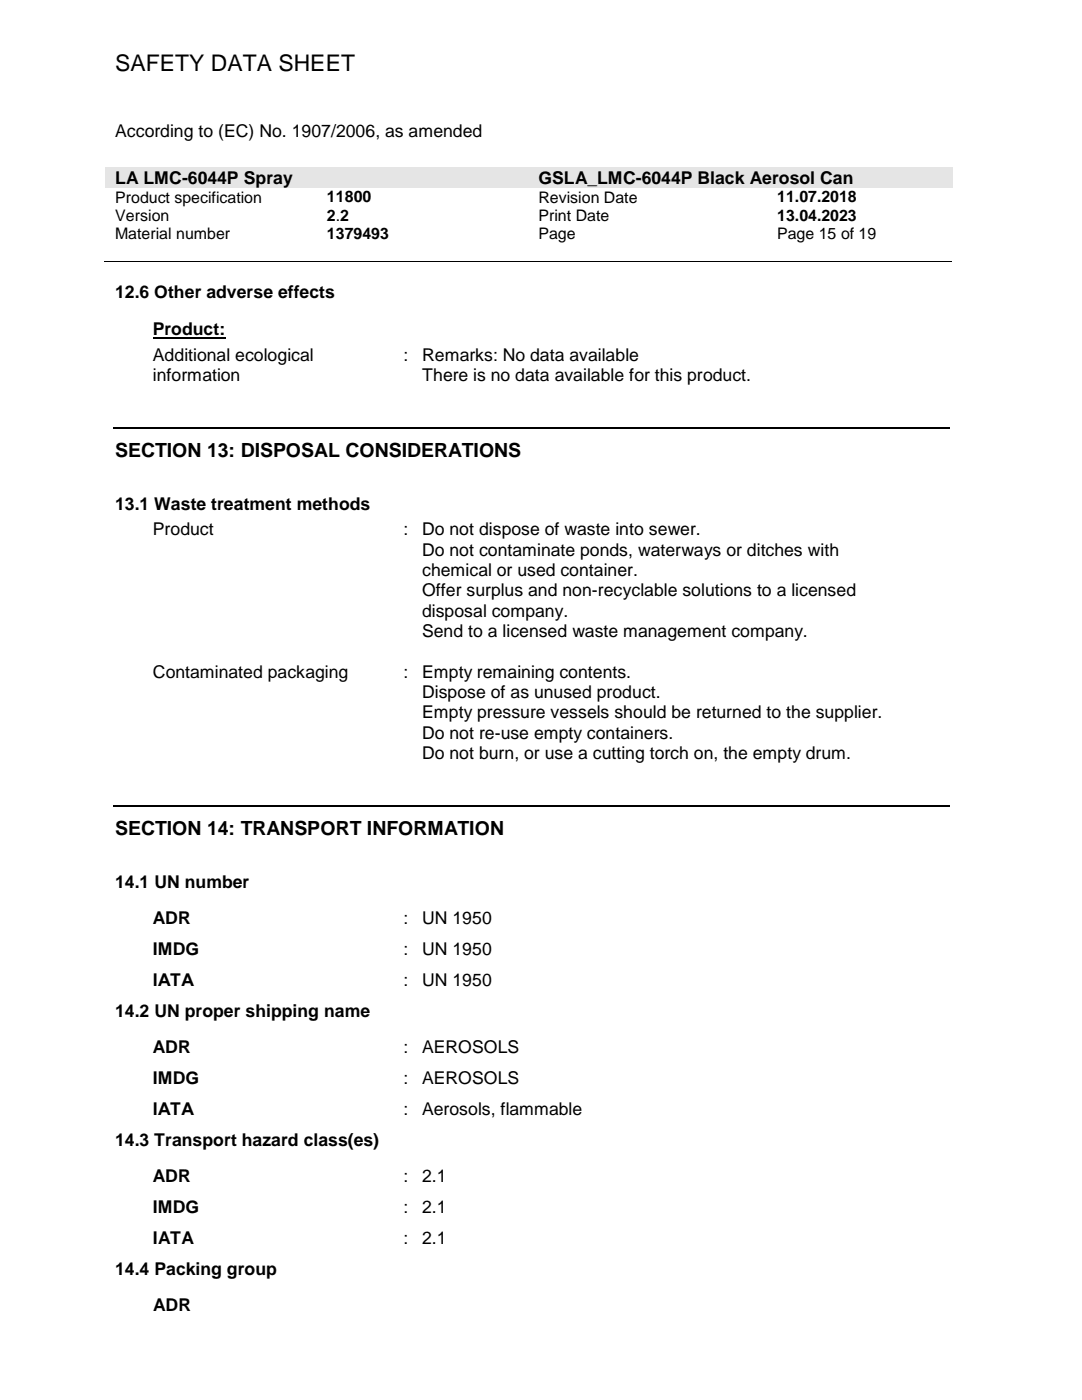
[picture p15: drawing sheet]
<svg xmlns="http://www.w3.org/2000/svg" width="216mm" height="279mm" viewBox="0 0 216 279" stroke-linecap="round" stroke-linejoin="round" font-family="sans-serif">
<defs><g id="words">
<text font-size="4.6" x="23" y="14.3">SAFETY DATA SHEET</text>
<g font-size="3.9">
<text x="23" y="91.2">SECTION 13: DISPOSAL CONSIDERATIONS</text>
<text x="23" y="166.7">SECTION 14: TRANSPORT INFORMATION</text>
</g>
<g font-size="3.5">
<text x="23" y="27.4">According to (EC) No. 1907/2006, as amended</text>
<text x="23" y="36.7">LA LMC-6044P Spray</text>
<text x="107.5" y="36.7">GSLA_LMC-6044P Black Aerosol Can</text>
<text x="23" y="59.6">12.6 Other adverse effects</text>
<text x="30.5" y="66.8">Product:</text>
<text x="30.5" y="72">Additional ecological</text>
<text x="80.5" y="72">:</text>
<text x="84.3" y="72">Remarks: No data available</text>
<text x="30.5" y="76">information</text>
<text x="84.3" y="76">There is no data available for this product.</text>
<text x="23" y="101.7">13.1 Waste treatment methods</text>
<text x="30.5" y="106.9">Product</text>
<text x="80.5" y="106.9">:</text>
<text x="84.3" y="106.9">Do not dispose of waste into sewer.</text>
<text x="84.3" y="110.9">Do not contaminate ponds, waterways or ditches with</text>
<text x="84.3" y="115">chemical or used container.</text>
<text x="84.3" y="119.1">Offer surplus and non-recyclable solutions to a licensed</text>
<text x="84.3" y="123.1">disposal company.</text>
<text x="84.3" y="127.1">Send to a licensed waste management company.</text>
<text x="30.5" y="135.3">Contaminated packaging</text>
<text x="80.5" y="135.3">:</text>
<text x="84.3" y="135.3">Empty remaining contents.</text>
<text x="84.3" y="139.3">Dispose of as unused product.</text>
<text x="84.3" y="143.4">Empty pressure vessels should be returned to the supplier.</text>
<text x="84.3" y="147.4">Do not re-use empty containers.</text>
<text x="84.3" y="151.5">Do not burn, or use a cutting torch on, the empty drum.</text>
<text x="23" y="177.2">14.1 UN number</text>
<text x="30.5" y="184.4">ADR</text>
<text x="80.5" y="184.5">:</text>
<text x="84.3" y="184.5">UN 1950</text>
<text x="30.5" y="190.6">IMDG</text>
<text x="80.5" y="190.6">:</text>
<text x="84.3" y="190.6">UN 1950</text>
<text x="30.5" y="196.8">IATA</text>
<text x="80.5" y="196.8">:</text>
<text x="84.3" y="196.8">UN 1950</text>
<text x="23" y="202.9">14.2 UN proper shipping name</text>
<text x="30.5" y="210.2">ADR</text>
<text x="80.5" y="210.2">:</text>
<text x="84.3" y="210.2">AEROSOLS</text>
<text x="30.5" y="216.4">IMDG</text>
<text x="80.5" y="216.4">:</text>
<text x="84.3" y="216.4">AEROSOLS</text>
<text x="30.5" y="222.5">IATA</text>
<text x="80.5" y="222.6">:</text>
<text x="84.3" y="222.6">Aerosols, flammable</text>
<text x="23" y="228.7">14.3 Transport hazard class(es)</text>
<text x="30.5" y="235.9">ADR</text>
<text x="80.5" y="236">:</text>
<text x="84.3" y="236">2.1</text>
<text x="30.5" y="242.1">IMDG</text>
<text x="80.5" y="242.1">:</text>
<text x="84.3" y="242.1">2.1</text>
<text x="30.5" y="248.3">IATA</text>
<text x="80.5" y="248.3">:</text>
<text x="84.3" y="248.3">2.1</text>
<text x="23" y="254.5">14.4 Packing group</text>
<text x="30.6" y="261.7">ADR</text>
</g>
<g font-size="3.2">
<text x="23" y="40.5">Product specification</text>
<text x="65.3" y="40.4">11800</text>
<text x="107.5" y="40.5">Revision Date</text>
<text x="155.1" y="40.4">11.07.2018</text>
<text x="23" y="44.1">Version</text>
<text x="23" y="47.8">Material number</text>
<text x="65.3" y="44">2.2</text>
<text x="65.3" y="47.7">1379493</text>
<text x="107.5" y="44.1">Print Date</text>
<text x="107.5" y="47.8">Page</text>
<text x="155.1" y="44">13.04.2023</text>
<text x="155.1" y="47.8">Page 15 of 19</text>
</g>
</g></defs>
<g fill="#e5e5e5">
<path d="M21.1 33.5h84.5v4h-84.5z" fill-rule="evenodd"/>
<path d="M23 33.5h80.6v4h-80.6z" fill-rule="evenodd"/>
<path d="M105.6 33.5h84.4v4h-84.4z" fill-rule="evenodd"/>
<path d="M107.5 33.5h80.6v4h-80.6z" fill-rule="evenodd"/>
</g>
<path d="M20.8 52.2h169.2" fill="none" stroke="#000" stroke-width=".2"/>
<g fill="#000">
<path d="M63.1 52.1h.2v.2h-.2z" fill-rule="evenodd"/>
<path d="M105.3 52.1h.2v.2h-.2z" fill-rule="evenodd"/>
<path d="M152.9 52.1h.2v.2h-.2z" fill-rule="evenodd"/>
</g>
<path d="M30.5 67.4h14.5" fill="none" stroke="#000" stroke-width=".38"/>
<path d="M22.5 85.4h167M22.5 160.9h167" fill="none" stroke="#000" stroke-width=".25"/>
<use href="#words"/>
</svg>
